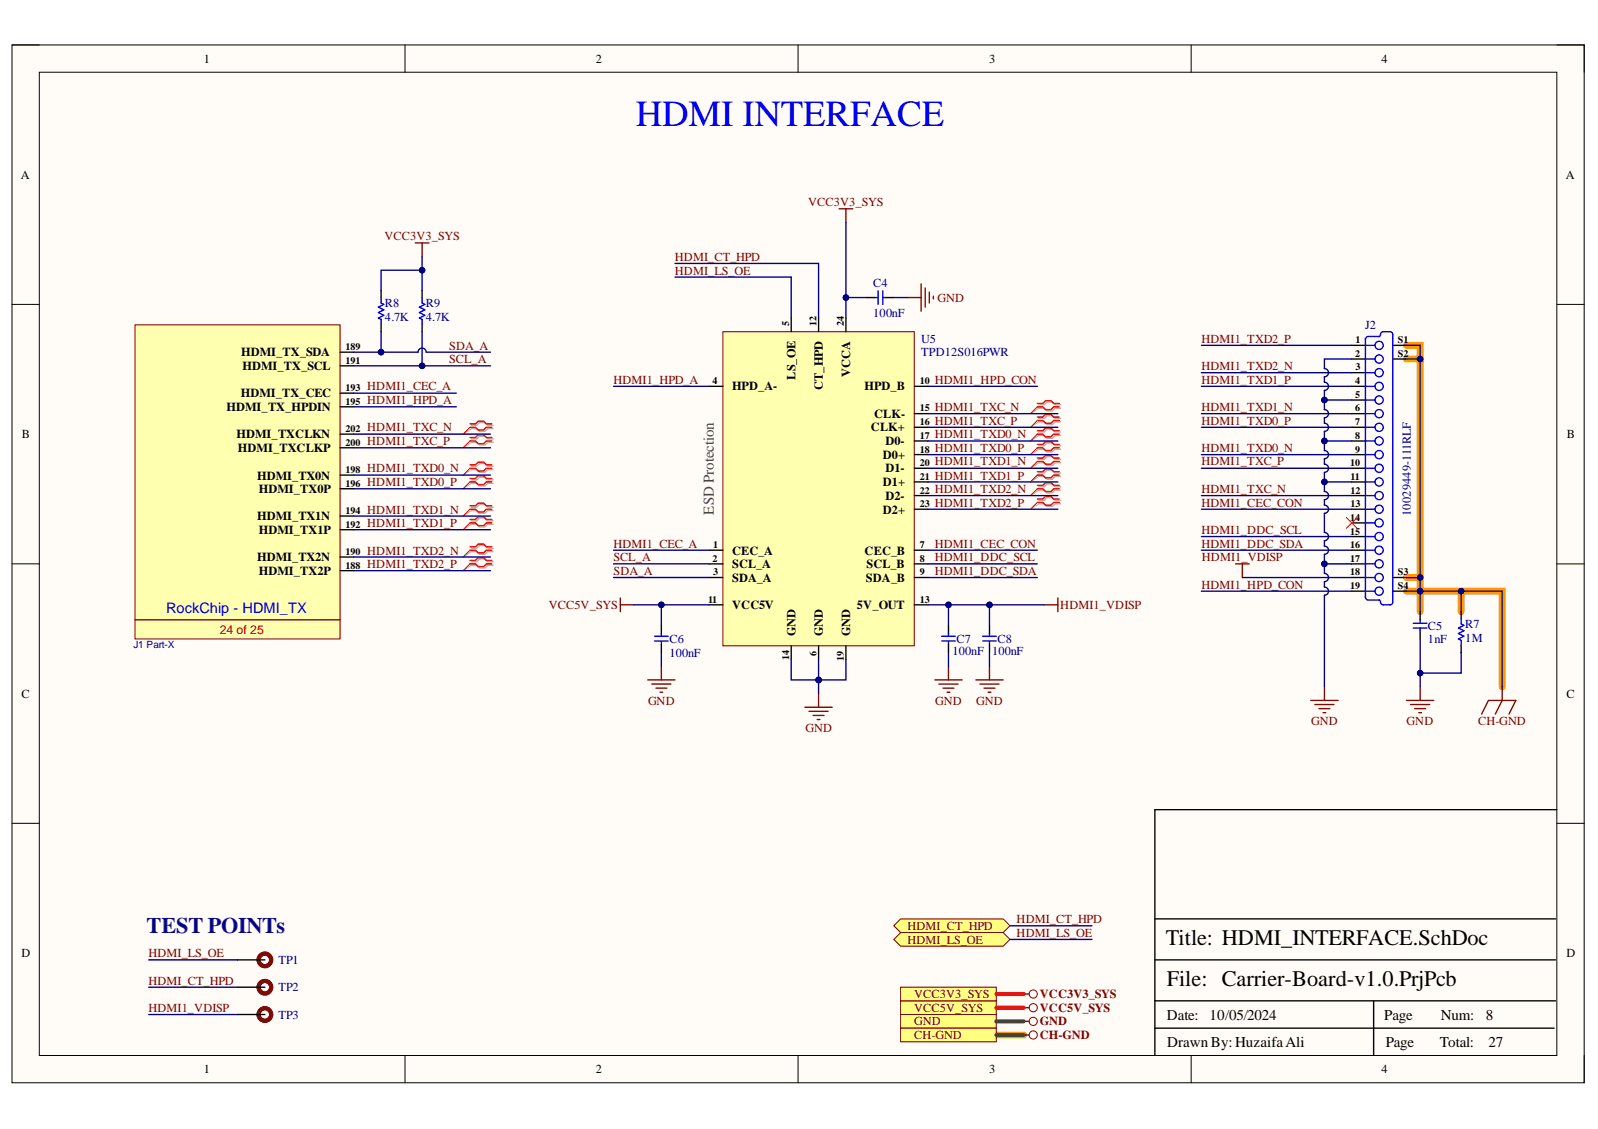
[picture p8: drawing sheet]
<svg xmlns="http://www.w3.org/2000/svg" width="297mm" height="210mm" viewBox="0 0 297 210" stroke-linecap="round" stroke-linejoin="round" font-family="sans-serif">
<defs><g id="words">
<text font-size="6.8" fill="#00f" x="118.2" y="23.4">HDMI INTERFACE</text>
<text font-size="4.1" fill="#0b0b8e" x="27.2" y="173.5">TEST POINTs</text>
<g font-size="4.1">
<text x="216.7" y="175.8">Title: HDMI_INTERFACE.SchDoc</text>
<text x="216.9" y="183.4">File: Carrier-Board-v1.0.PrjPcb</text>
</g>
<text font-size="2.8" fill="#434343" x="132.7" y="95.7" transform="rotate(-90 132.7 95.7)">ESD Protection</text>
<g font-size="2.8">
<text x="216.9" y="189.6">Date:</text>
<text x="224.8" y="189.6">10/05/2024</text>
<text x="257.3" y="189.6">Page</text>
<text x="267.8" y="189.6">Num:</text>
<text x="276.2" y="189.6">8</text>
<text x="217" y="194.6">DrawnBy:HuzaifaAli</text>
<text x="257.6" y="194.6">Page</text>
<text x="267.6" y="194.6">Total:</text>
<text x="276.7" y="194.6">27</text>
</g>
<text font-size="2.7" fill="#00f" x="30.9" y="113.9">RockChip - HDMI_TX</text>
<g font-size="2.3">
<text x="37.9" y="11.7">1</text>
<text x="110.7" y="11.7">2</text>
<text x="183.9" y="11.7">3</text>
<text x="256.8" y="11.7">4</text>
<text x="3.9" y="33.3">A</text>
<text x="291.1" y="33.3">A</text>
<text x="44.8" y="66.3">HDMI_TX_SDA</text>
<text x="45.1" y="68.8">HDMI_TX_SCL</text>
<text x="147.9" y="70.6" transform="rotate(-90 147.9 70.6)">LS_OE</text>
<text x="158" y="70.1" transform="rotate(-90 158 70.1)">VCCA</text>
<text x="42.1" y="76.4">HDMI_TX_HPDIN</text>
<text x="44.7" y="73.9">HDMI_TX_CEC</text>
<text x="136.1" y="72.6">HPD_A-</text>
<text x="152.9" y="72.5" transform="rotate(-90 152.9 72.5)">CT_HPD</text>
<text x="160.7" y="72.6">HPD_B</text>
<text x="162.5" y="77.7">CLK-</text>
<text x="4.1" y="81.5">B</text>
<text x="44" y="81.5">HDMI_TXCLKN</text>
<text x="161.9" y="80.2">CLK+</text>
<text x="164.6" y="82.7">D0-</text>
<text x="291.2" y="81.5">B</text>
<text x="44.2" y="84">HDMI_TXCLKP</text>
<text x="47.8" y="89.2">HDMI_TX0N</text>
<text x="164.1" y="85.3">D0+</text>
<text x="164.6" y="87.8">D1-</text>
<text x="48.1" y="91.7">HDMI_TX0P</text>
<text x="164.1" y="90.4">D1+</text>
<text x="164.1" y="95.5">D2+</text>
<text x="164.6" y="93">D2-</text>
<text x="47.8" y="96.8">HDMI_TX1N</text>
<text x="48.1" y="99.3">HDMI_TX1P</text>
<text x="47.8" y="104.4">HDMI_TX2N</text>
<text x="48.1" y="106.9">HDMI_TX2P</text>
<text x="136.1" y="103.1">CEC_A</text>
<text x="136.1" y="105.6">SCL_A</text>
<text x="160.7" y="103.1">CEC_B</text>
<text x="161.1" y="105.6">SCL_B</text>
<text x="136.1" y="108.2">SDA_A</text>
<text x="136.1" y="113.2">VCC5V</text>
<text x="159.3" y="113.2">5V_OUT</text>
<text x="161" y="108.2">SDA_B</text>
<text x="147.9" y="118.3" transform="rotate(-90 147.9 118.3)">GND</text>
<text x="152.9" y="118.3" transform="rotate(-90 152.9 118.3)">GND</text>
<text x="158" y="118.3" transform="rotate(-90 158 118.3)">GND</text>
<text x="4" y="129.7">C</text>
<text x="291.2" y="129.7">C</text>
<text x="4" y="178">D</text>
<text x="291.2" y="178">D</text>
<text x="37.9" y="199.5">1</text>
<text x="110.7" y="199.5">2</text>
<text x="183.9" y="199.5">3</text>
<text x="256.8" y="199.5">4</text>
</g>
<g font-size="2.3" fill="#800000">
<text x="150.2" y="38.4">VCC3V3_SYS</text>
<text x="71.5" y="44.7">VCC3V3_SYS</text>
<text x="125.4" y="51">HDMI_LS_OE</text>
<text x="125.4" y="48.5">HDMI_CT_HPD</text>
<text x="174.3" y="56.1">GND</text>
<text x="83.5" y="65">SDA_A</text>
<text x="223.3" y="63.7">HDMI1_TXD2_P</text>
<text x="83.5" y="67.5">SCL_A</text>
<text x="114" y="71.3">HDMI1_HPD_A</text>
<text x="173.7" y="71.3">HDMI1_HPD_CON</text>
<text x="223.3" y="68.8">HDMI1_TXD2_N</text>
<text x="223.3" y="71.3">HDMI1_TXD1_P</text>
<text x="68.3" y="72.6">HDMI1_CEC_A</text>
<text x="68.3" y="75.1">HDMI1_HPD_A</text>
<text x="173.7" y="76.4">HDMI1_TXC_N</text>
<text x="223.3" y="76.4">HDMI1_TXD1_N</text>
<text x="68.3" y="80.2">HDMI1_TXC_N</text>
<text x="68.3" y="82.7">HDMI1_TXC_P</text>
<text x="173.7" y="78.9">HDMI1_TXC_P</text>
<text x="173.7" y="81.5">HDMI1_TXD0_N</text>
<text x="223.3" y="78.9">HDMI1_TXD0_P</text>
<text x="68.3" y="87.8">HDMI1_TXD0_N</text>
<text x="173.7" y="84">HDMI1_TXD0_P</text>
<text x="173.7" y="86.5">HDMI1_TXD1_N</text>
<text x="173.7" y="89.2">HDMI1_TXD1_P</text>
<text x="223.3" y="84">HDMI1_TXD0_N</text>
<text x="223.3" y="86.5">HDMI1_TXC_P</text>
<text x="68.3" y="90.4">HDMI1_TXD0_P</text>
<text x="68.3" y="95.5">HDMI1_TXD1_N</text>
<text x="173.7" y="91.7">HDMI1_TXD2_N</text>
<text x="173.7" y="94.2">HDMI1_TXD2_P</text>
<text x="223.3" y="91.7">HDMI1_TXC_N</text>
<text x="223.3" y="94.2">HDMI1_CEC_CON</text>
<text x="68.3" y="98">HDMI1_TXD1_P</text>
<text x="114" y="101.8">HDMI1_CEC_A</text>
<text x="173.7" y="101.8">HDMI1_CEC_CON</text>
<text x="223.3" y="101.8">HDMI1_DDC_SDA</text>
<text x="223.3" y="99.3">HDMI1_DDC_SCL</text>
<text x="68.3" y="103.1">HDMI1_TXD2_N</text>
<text x="68.3" y="105.6">HDMI1_TXD2_P</text>
<text x="114" y="104.4">SCL_A</text>
<text x="114" y="106.9">SDA_A</text>
<text x="173.7" y="104.4">HDMI1_DDC_SCL</text>
<text x="173.7" y="106.9">HDMI1_DDC_SDA</text>
<text x="223.4" y="104.4">HDMI1_VDISP</text>
<text x="102" y="113.2">VCC5V_SYS</text>
<text x="197.1" y="113.2">HDMI1_VDISP</text>
<text x="223.3" y="109.4">HDMI1_HPD_CON</text>
<text x="120.5" y="131">GND</text>
<text x="173.8" y="131">GND</text>
<text x="181.4" y="131">GND</text>
<text x="149.7" y="136.1">GND</text>
<text x="243.7" y="134.8">GND</text>
<text x="261.5" y="134.8">GND</text>
<text x="274.7" y="134.8">CH-GND</text>
<text x="168.7" y="172.9">HDMI_CT_HPD</text>
<text x="189" y="171.6">HDMI_CT_HPD</text>
<text x="27.6" y="178">HDMI_LS_OE</text>
<text x="168.7" y="175.4">HDMI_LS_OE</text>
<text x="189" y="174.2">HDMI_LS_OE</text>
<text x="27.6" y="183.1">HDMI_CT_HPD</text>
<text x="169.9" y="185.6">VCC3V3_SYS</text>
<text x="193.3" y="185.6">VCC3V3_SYS</text>
<text x="27.6" y="188.1">HDMI1_VDISP</text>
<text x="169.9" y="188.1">VCC5V_SYS</text>
<text x="169.9" y="190.7">GND</text>
<text x="193.3" y="188.1">VCC5V_SYS</text>
<text x="193.3" y="190.7">GND</text>
<text x="169.9" y="193.2">CH-GND</text>
<text x="193.3" y="193.2">CH-GND</text>
</g>
<g font-size="2.3" fill="#000080">
<text x="162.3" y="53.3">C4</text>
<text x="71.6" y="57.1">R8</text>
<text x="71.6" y="59.7">4.7K</text>
<text x="79.2" y="57.1">R9</text>
<text x="79.2" y="59.7">4.7K</text>
<text x="162.3" y="58.9">100nF</text>
<text x="171.2" y="63.7">U5</text>
<text x="253.8" y="61.2">J2</text>
<text x="171.2" y="66.3">TPD12S016PWR</text>
<text x="262.2" y="95.9" transform="rotate(-90 262.2 95.9)">10029449-111RLF</text>
<text x="124.4" y="119.6">C6</text>
<text x="177.8" y="119.6">C7</text>
<text x="185.4" y="119.6">C8</text>
<text x="265.4" y="117.1">C5</text>
<text x="265.4" y="119.6">1nF</text>
<text x="272.4" y="116.8">R7</text>
<text x="272.4" y="119.3">1M</text>
<text x="124.4" y="122.1">100nF</text>
<text x="177" y="121.9">100nF</text>
<text x="184.4" y="121.9">100nF</text>
<text x="51.8" y="179.3">TP1</text>
<text x="51.8" y="184.3">TP2</text>
<text x="51.8" y="189.4">TP3</text>
</g>
<text font-size="2.3" fill="#f00" x="40.9" y="117.8">24 of 25</text>
<g font-size="1.9">
<text x="64.2" y="65.1">189</text>
<text x="146.7" y="60.7" transform="rotate(-90 146.7 60.7)">5</text>
<text x="151.8" y="60.7" transform="rotate(-90 151.8 60.7)">12</text>
<text x="156.8" y="60.7" transform="rotate(-90 156.8 60.7)">24</text>
<text x="252" y="63.8">1</text>
<text x="259.9" y="63.8">S1</text>
<text x="64.2" y="67.6">191</text>
<text x="132.5" y="71.4">4</text>
<text x="171" y="71.4">10</text>
<text x="251.9" y="66.3">2</text>
<text x="251.9" y="71.4">4</text>
<text x="252" y="68.9">3</text>
<text x="259.9" y="66.3">S2</text>
<text x="64.2" y="72.7">193</text>
<text x="64.2" y="75.2">195</text>
<text x="171" y="76.5">15</text>
<text x="251.9" y="73.9">5</text>
<text x="251.9" y="76.5">6</text>
<text x="64.2" y="80.4">202</text>
<text x="64.2" y="82.9">200</text>
<text x="171" y="79.1">16</text>
<text x="171" y="81.6">17</text>
<text x="251.9" y="79.1">7</text>
<text x="251.9" y="81.6">8</text>
<text x="64.2" y="88">198</text>
<text x="171" y="84.2">18</text>
<text x="171" y="86.7">20</text>
<text x="171" y="89.2">21</text>
<text x="251" y="86.7">10</text>
<text x="251.1" y="89.2">11</text>
<text x="251.9" y="84.2">9</text>
<text x="64.2" y="90.5">196</text>
<text x="64.2" y="95.6">194</text>
<text x="171" y="91.8">22</text>
<text x="171" y="94.3">23</text>
<text x="251.1" y="91.8">12</text>
<text x="251.1" y="94.3">13</text>
<text x="64.2" y="98.1">192</text>
<text x="132.5" y="101.9">1</text>
<text x="171" y="101.9">7</text>
<text x="251" y="96.9">14</text>
<text x="251" y="99.4">15</text>
<text x="251" y="101.9">16</text>
<text x="64.2" y="103.2">190</text>
<text x="64.2" y="105.7">188</text>
<text x="132.5" y="104.5">2</text>
<text x="132.5" y="107">3</text>
<text x="171" y="104.5">8</text>
<text x="171" y="107">9</text>
<text x="251" y="104.5">17</text>
<text x="251" y="107">18</text>
<text x="259.9" y="107">S3</text>
<text x="131.6" y="112.1">11</text>
<text x="171" y="112.1">13</text>
<text x="251" y="109.5">19</text>
<text x="259.9" y="109.5">S4</text>
<text x="146.7" y="122.8" transform="rotate(-90 146.7 122.8)">14</text>
<text x="151.8" y="122" transform="rotate(-90 151.8 122)">6</text>
<text x="156.8" y="122.9" transform="rotate(-90 156.8 122.9)">19</text>
</g>
<text font-size="1.9" fill="#000080" x="24.8" y="120.4">J1 Part-X</text>
</g></defs>
<path d="M2.2 8.4h292.3v192.9h-292.3z" fill-rule="evenodd" fill="#fffcf8"/>
<path d="M2.2 8.4h292.3v192.9h-292.3z" fill="none" stroke="#000" stroke-width=".19"/>
<path d="M7.3 13.4h282.1v182.8h-282.1z" fill-rule="evenodd" fill="#fffcf8"/>
<g fill="none" stroke="#000" stroke-width=".19">
<path d="M2.2 8.4h5.1M7.3 13.4h282.1v182.8h-282.1zM75.3 8.4v5M148.3 8.4v5M221.4 8.4v5M289.4 8.4h5.1v5M2.2 56.6h5.1M289.4 56.6h5.1M2.2 104.8h5.1M289.4 104.8h5.1M2.2 153.1h5.1M289.4 153.1h5.1"/>
<path d="M75.3 196.2v5.1M148.3 196.2v5.1M221.4 196.2v5.1M294.5 196.2v5.1"/>
</g>
<path d="M261.4 64.2h2.6v2.5h-2.6M264 66.7v43.2h-2.6M261.4 107.4h2.6M264 113.7v-3.8h15.2v17.8M271.6 109.9v3.8M185.2 192.4h5.1" fill="none" stroke="#f90" stroke-width="1.3"/>
<g fill="none" stroke="#000" stroke-width=".25">
<path d="M70.8 54.1v1.2M78.5 54.1v1.2M70.8 60.4v1.3M78.5 60.4v1.3M251.3 64.2h2.5M251.3 66.7h2.5M251.3 69.3h2.5M251.3 71.8h2.5M251.3 74.4h2.5M251.3 76.9h2.5M251.3 79.4h2.5M258.9 64.2h2.5"/>
<path d="M258.9 66.7h2.5M251.3 82h2.5M251.3 84.5h2.5M251.3 87.1h2.5M251.3 89.6h2.5M251.3 92.1h2.5M251.3 94.7h2.5M251.3 97.2h2.5M251.3 99.8h2.5M251.3 102.3h2.5M251.3 104.8h2.5M251.3 107.4h2.5"/>
<path d="M251.3 109.9h2.5M258.9 107.4h2.5M258.9 109.9h2.5M264 113.7v1.5M264 117.1v1.7M271.6 113.7v1.3M271.6 120.1v1.2M289.4 150.5h-74.7v45.7M214.7 178.5h74.4M214.7 170.8h74.4M214.7 191.2h74.2M214.7 186.1h74.4"/>
<path d="M255.3 186.1v10.1"/>
</g>
<g fill="none" stroke="#00f" stroke-width=".25">
<path d="M70.8 55.3v1l.5 .3-1 .5 1 .5-1 .5 1 .5-1 .5 .5 .3v1M78.5 55.3v1l.5 .3-1 .5 1 .5-1 .5 1 .5-1 .5 .5 .3v1M253.8 66.7h1.8M253.8 71.8h1.8M253.8 69.3h1.8M253.8 74.4h1.8M253.8 64.2h1.8M253.8 79.4h1.8M253.8 76.9h1.8M253.8 62.9v48.3M254.1 62.6l-.3 .6M254.2 62.6h2.2"/>
<path d="M256.4 62.6l.2-.3a.58 .58 0 0 1 .5-.6h1.5l.3 .5v49.7l-.3 .5-1.5 .1a.75 .75 0 0 1-.6-.9l-.1-.1M253.8 84.5h1.8M253.8 82h1.8M253.8 87.1h1.8M253.8 92.1h1.8M253.8 97.2h1.8M253.8 94.7h1.8M253.8 99.8h1.8M253.8 89.6h1.8M253.8 110.9l.3 .6M253.8 104.8h1.8M253.8 109.9h1.8"/>
<path d="M253.8 107.4h1.8M253.8 102.3h1.8M254.2 111.6h2.2M262.7 116.8h2.5M262.7 115.9h2.5M264 115.2v.6M264 116.8v.5M271.6 115v1l.5 .3-1 .5 1 .5-1 .5 1 .5-1 .5 .5 .2v1.1"/>
<circle cx="256.3" cy="69.3" r=".76"/>
<circle cx="256.3" cy="71.8" r=".76"/>
<circle cx="256.3" cy="64.2" r=".76"/>
<circle cx="256.3" cy="76.9" r=".76"/>
<circle cx="256.3" cy="79.4" r=".76"/>
<circle cx="256.3" cy="66.7" r=".77"/>
<circle cx="256.3" cy="74.4" r=".77"/>
<circle cx="256.3" cy="87.1" r=".76"/>
<circle cx="256.3" cy="84.5" r=".76"/>
<circle cx="256.3" cy="94.7" r=".76"/>
<circle cx="256.3" cy="92.1" r=".76"/>
<circle cx="256.3" cy="99.8" r=".76"/>
<circle cx="256.3" cy="97.2" r=".77"/>
<circle cx="256.3" cy="82" r=".77"/>
<circle cx="256.3" cy="89.6" r=".77"/>
<circle cx="256.3" cy="109.9" r=".76"/>
<circle cx="256.3" cy="107.4" r=".76"/>
<circle cx="256.3" cy="102.3" r=".76"/>
<circle cx="256.3" cy="104.8" r=".77"/>
</g>
<g fill="none" stroke="#800000" stroke-width=".25">
<path d="M168.7 55.3h2.5M171.2 52.8v5.1M172 53.5v3.6M172.7 54.3v2M173.5 55.1v.5M194.1 112.5h2.5M196.6 111.2v2.5M229.7 104.8h2.5M230.9 104.8v2.6M120.4 126.4h5.1M121.2 127.2h3.5M121.9 127.9h2"/>
<path d="M122.7 128.7h.5M122.9 123.9v2.5M149.6 131.5h5.1M150.4 132.3h3.5M151.1 133h2.1M151.9 133.8h.5M152.2 129v2.5M173.8 126.4h5M174.5 127.2h3.6M175.3 127.9h2M176 128.7h.6M176.3 123.9v2.5"/>
<path d="M243.6 130.2h5.1M244.4 131h3.6M245.2 131.7h2M245.9 132.5h.5M246.2 127.7v2.5M261.4 130.2h5.1M262.2 131h3.6M263 131.7h2M263.7 132.5h.5M264 127.7v2.5M275.4 132.8l1.3-2.6h5.1l-1.3 2.6M279.2 127.7v2.5l-1.3 2.6"/>
</g>
<path d="M250.3 96.2l2 2M252.3 96.2l-2 2" fill="none" stroke="#f00" stroke-width=".19"/>
<path d="M25.1 60.4h38.1v58.4h-38.1z" fill-rule="evenodd" fill="#ffffb0"/>
<path d="M25.1 60.4h38.1v58.4h-38.1z" fill="none" stroke="#800000" stroke-width=".19"/>
<path d="M63.2 73.1h2.6M63.2 75.6h2.6M63.2 65.5h2.6M63.2 68h2.6M63.2 80.7h2.6M63.2 83.3h2.6M63.2 88.3h2.6M63.2 90.9h2.6M63.2 95.9h2.6M63.2 98.5h2.6M63.2 103.6h2.6M63.2 106.1h2.6" fill="none" stroke="#000" stroke-width=".25"/>
<path d="M25.1 115.2h38.1" fill="none" stroke="#800000" stroke-width=".25"/>
<g fill="none" stroke="#d0a19e" stroke-width=".25">
<path d="M193.1 77.8h1l.5-.5h1l.5 .5h1M193.1 78.4h1l.5 .5h1l.5-.5h1M193.1 75.3h1l.5-.5h1l.5 .5h1M193.1 75.9h1l.5 .5h1l.5-.5h1M193.1 93h1l.5-.5h1l.5 .5h1M193.1 93.7h1l.5 .5h1l.5-.5h1M193.1 90.5h1l.5-.5h1l.5 .5h1M193.1 91.1h1l.5 .5h1l.5-.5h1M193.1 87.9h1l.5-.5h1l.5 .5h1M193.1 88.6h1l.5 .5h1l.5-.5h1M193.1 85.4h1l.5-.5h1l.5 .5h1M193.1 86h1l.5 .6h1l.5-.6h1"/>
<path d="M193.1 82.9h1l.5-.5h1l.5 .5h1M193.1 83.5h1l.5 .5h1l.5-.5h1M193.1 80.3h1l.5-.5h1l.5 .5h1M193.1 81h1l.5 .5h1l.5-.5h1"/>
</g>
<path d="M193.1 78.4l-1.5 1M193.1 75.9l-1.5 1M193.1 93.7l-1.5 1M193.1 91.1l-1.5 1M193.1 88.6l-1.5 1M193.1 86l-1.5 1.1M193.1 83.5l-1.5 1M193.1 81l-1.5 1" fill="none" stroke="#d0a19e" stroke-width=".19"/>
<g fill="none" stroke="#f00" stroke-width=".25">
<path d="M192.8 77.5h1l.5-.5h1.1l.5 .5h1M192.8 78.2h1l.5 .5h1.1l.5-.5h1M192.8 75h1l.5-.5h1.1l.5 .5h1M192.8 75.6h1l.5 .5h1.1l.5-.5h1M192.8 92.8h1l.5-.5h1.1l.5 .5h1M192.8 93.4h1l.5 .5h1.1l.5-.5h1M192.8 90.2h1l.5-.5h1.1l.5 .5h1M192.8 90.9h1l.5 .5h1.1l.5-.5h1M192.8 87.7h1l.5-.5h1.1l.5 .5h1M192.8 88.3h1l.5 .5h1.1l.5-.5h1M192.8 85.2h1l.5-.5h1.1l.5 .5h1M192.8 85.8h1l.5 .5h1.1l.5-.5h1"/>
<path d="M192.8 82.6h1l.5-.5h1.1l.5 .5h1M192.8 83.3h1l.5 .5h1.1l.5-.5h1M192.8 80.1h1l.5-.5h1.1l.5 .5h1M192.8 80.7h1l.5 .5h1.1l.5-.5h1"/>
</g>
<path d="M192.8 78.2l-1.2 1.2M192.8 75.6l-1.2 1.3M192.8 93.4l-1.2 1.3M192.8 90.9l-1.2 1.2M192.8 88.3l-1.2 1.3M192.8 85.8l-1.2 1.3M192.8 83.3l-1.2 1.2M192.8 80.7l-1.2 1.3" fill="none" stroke="#f00" stroke-width=".19"/>
<path d="M134.4 61.7h35.5v58.4h-35.5z" fill-rule="evenodd" fill="#ffffb0"/>
<path d="M134.4 61.7h35.5v58.4h-35.5z" fill="none" stroke="#800000" stroke-width=".19"/>
<g fill="none" stroke="#000" stroke-width=".25">
<path d="M147.1 59.1v2.6M152.2 59.1v2.6M157.2 59.1v2.6M161.1 55.3h1.5M164.5 55.3h1.6M131.8 71.8h2.6M169.9 71.8h2.6M169.9 76.9h2.6M169.9 79.4h2.6M169.9 82h2.6M169.9 84.5h2.6M169.9 87.1h2.6"/>
<path d="M169.9 89.6h2.6M169.9 92.1h2.6M169.9 94.7h2.6M122.9 116.3v1.6M122.9 119.8v1.5M131.8 102.3h2.6M131.8 104.8h2.6M131.8 107.4h2.6M131.8 112.4h2.6M169.9 102.3h2.6M169.9 104.8h2.6M169.9 107.4h2.6"/>
<path d="M169.9 112.4h2.6M176.3 116.3v1.6M176.3 119.8v1.5M183.9 116.3v1.6M183.9 119.8v1.5M147.1 120.1v2.5M152.2 120.1v2.5M157.2 120.1v2.5M44.2 178.5h5M44.2 188.6h5M44.2 183.5h5"/>
</g>
<g fill="none" stroke="#00f" stroke-width=".25">
<path d="M162.6 55.3h.5M163.2 54.1v2.5M164.1 55.3h.5M164.1 54.1v2.5M121.7 118.3h2.5M121.7 119.2h2.5M122.9 117.8v.5M122.9 119.3v.5M175 118.3h2.6M175 119.2h2.6M176.3 117.8v.5M176.3 119.3v.5"/>
<path d="M182.7 118.3h2.5M182.7 119.2h2.5M183.9 117.8v.5M183.9 119.3v.5"/>
</g>
<g fill="none" stroke="#5b0f00" stroke-width=".76">
<circle cx="49.2" cy="178.5" r="1.17"/>
<circle cx="49.2" cy="183.5" r="1.17"/>
<circle cx="49.2" cy="188.6" r="1.17"/>
</g>
<g fill="none" stroke="#d0a19e" stroke-width=".25">
<path d="M87.6 79.1h1l.5-.5h1.1l.5 .5h1M87.6 79.7h1l.5 .5h1.1l.5-.5h1M87.6 96.8h1l.5-.5h1.1l.5 .5h1M87.6 97.5h1l.5 .5h1.1l.5-.5h1M87.6 94.3h1l.5-.5h1.1l.5 .5h1M87.6 94.9h1l.5 .5h1.1l.5-.5h1M87.6 89.2h1l.5-.5h1.1l.5 .5h1M87.6 89.9h1l.5 .5h1.1l.5-.5h1M87.6 86.7h1l.5-.5h1.1l.5 .5h1M87.6 87.3h1l.5 .5h1.1l.5-.5h1M87.6 81.6h1l.5-.5h1.1l.5 .5h1M87.6 82.2h1l.5 .5h1.1l.5-.5h1"/>
<path d="M87.6 104.5h1l.5-.6h1.1l.5 .6h1M87.6 105.1h1l.5 .5h1.1l.5-.5h1M87.6 101.9h1l.5-.5h1.1l.5 .5h1M87.6 102.5h1l.5 .6h1.1l.5-.6h1"/>
</g>
<path d="M87.6 79.7l-1.5 1M87.6 97.5l-1.5 1M87.6 94.9l-1.5 1M87.6 89.9l-1.5 1M87.6 87.3l-1.5 1M87.6 82.2l-1.5 1.1M87.6 105.1l-1.5 1M87.6 102.5l-1.5 1.1" fill="none" stroke="#d0a19e" stroke-width=".19"/>
<g fill="none" stroke="#f00" stroke-width=".25">
<path d="M87.4 78.8h1l.5-.5h1l.5 .5h1M87.4 79.4h1l.5 .5h1l.5-.5h1M87.4 96.6h1l.5-.5h1l.5 .5h1M87.4 97.2h1l.5 .5h1l.5-.5h1M87.4 94h1l.5-.5h1l.5 .5h1M87.4 94.7h1l.5 .5h1l.5-.5h1M87.4 89h1l.5-.5h1l.5 .5h1M87.4 89.6h1l.5 .5h1l.5-.5h1M87.4 86.4h1l.5-.5h1l.5 .5h1M87.4 87.1h1l.5 .5h1l.5-.5h1M87.4 81.3h1l.5-.5h1l.5 .5h1M87.4 82h1l.5 .5h1l.5-.5h1"/>
<path d="M87.4 104.2h1l.5-.5h1l.5 .5h1M87.4 104.8h1l.5 .5h1l.5-.5h1M87.4 101.7h1l.5-.5h1l.5 .5h1M87.4 102.3h1l.5 .5h1l.5-.5h1"/>
</g>
<path d="M87.4 79.4l-1.3 1.3M87.4 97.2l-1.3 1.3M87.4 94.7l-1.3 1.2M87.4 89.6l-1.3 1.3M87.4 87.1l-1.3 1.2M87.4 82l-1.3 1.3M87.4 104.8l-1.3 1.3M87.4 102.3l-1.3 1.3" fill="none" stroke="#f00" stroke-width=".19"/>
<path d="M156 38.8h2.5M157.2 38.8v2.6M77.2 45.2h2.5M78.5 45.2v2.5M115.3 111.2v2.5M115.3 112.4h2.6M181.4 126.4h5.1M182.2 127.2h3.5M182.9 127.9h2M183.7 128.7h.5M183.9 123.9v2.5" fill="none" stroke="#800000" stroke-width=".25"/>
<path d="M167.4 186.1h17.8v2.5h-17.8z" fill-rule="evenodd" fill="#ffff80"/>
<g fill="none" stroke="#800000" stroke-width=".19">
<path d="M167.4 186.1h17.8v2.5h-17.8z"/>
<circle cx="192.1" cy="187.4" r=".76"/>
</g>
<path d="M190.3 187.4h1" fill="none" stroke="#800000" stroke-width=".25"/>
<path d="M167.4 188.6h17.8v2.6h-17.8z" fill-rule="evenodd" fill="#ffff80"/>
<g fill="none" stroke="#800000" stroke-width=".19">
<path d="M167.4 188.6h17.8v2.6h-17.8z"/>
<circle cx="192.1" cy="189.9" r=".76"/>
</g>
<path d="M190.3 189.9h1" fill="none" stroke="#800000" stroke-width=".25"/>
<path d="M167.4 191.2h17.8v2.5h-17.8z" fill-rule="evenodd" fill="#ffff80"/>
<g fill="none" stroke="#800000" stroke-width=".19">
<path d="M167.4 191.2h17.8v2.5h-17.8z"/>
<circle cx="192.1" cy="192.4" r=".76"/>
</g>
<path d="M190.3 192.4h1" fill="none" stroke="#800000" stroke-width=".25"/>
<path d="M167.4 183.5h17.8v2.6h-17.8z" fill-rule="evenodd" fill="#ffff80"/>
<g fill="none" stroke="#800000" stroke-width=".19">
<path d="M167.4 183.5h17.8v2.6h-17.8z"/>
<circle cx="192.1" cy="184.8" r=".76"/>
</g>
<path d="M190.3 184.8h1" fill="none" stroke="#800000" stroke-width=".25"/>
<path d="M167.4 170.8h19.1l1.2 1.3-1.2 1.3h-19.1l-1.3-1.3z" fill-rule="evenodd" fill="#ffff80"/>
<path d="M167.4 170.8h19.1l1.2 1.3-1.2 1.3h-19.1l-1.3-1.3z" fill="none" stroke="#800000" stroke-width=".19"/>
<path d="M166.1 174.7l1.3-1.3h19.1l1.2 1.3-1.2 1.2h-19.1z" fill-rule="evenodd" fill="#ffff80"/>
<path d="M166.1 174.7l1.3-1.3h19.1l1.2 1.3-1.2 1.2h-19.1z" fill="none" stroke="#800000" stroke-width=".19"/>
<path d="M246.2 74.4h5.1" fill="none" stroke="#000080" stroke-width=".25"/>
<circle cx="246.2" cy="74.4" r=".51" fill="#000080"/>
<circle cx="246.2" cy="74.4" r=".51" fill="none" stroke="#000080" stroke-width=".19"/>
<path d="M246.2 82h5.1" fill="none" stroke="#000080" stroke-width=".25"/>
<circle cx="246.2" cy="82" r=".51" fill="#000080"/>
<circle cx="246.2" cy="82" r=".51" fill="none" stroke="#000080" stroke-width=".19"/>
<path d="M246.2 89.6h5.1" fill="none" stroke="#000080" stroke-width=".25"/>
<circle cx="246.2" cy="89.6" r=".51" fill="#000080"/>
<circle cx="246.2" cy="89.6" r=".51" fill="none" stroke="#000080" stroke-width=".19"/>
<path d="M223.3 64.2h28M223.3 69.3h28M223.3 71.8h28M223.3 76.9h28M223.3 79.4h28M223.3 84.5h28M223.3 87.1h28M223.3 92.1h28M261.4 107.4h2.6" fill="none" stroke="#000080" stroke-width=".25"/>
<circle cx="264" cy="107.4" r=".51" fill="#000080"/>
<circle cx="264" cy="107.4" r=".51" fill="none" stroke="#000080" stroke-width=".19"/>
<path d="M264 109.9v3.8" fill="none" stroke="#000080" stroke-width=".25"/>
<circle cx="264" cy="109.9" r=".51" fill="#000080"/>
<circle cx="264" cy="109.9" r=".51" fill="none" stroke="#000080" stroke-width=".19"/>
<path d="M271.6 109.9v3.8" fill="none" stroke="#000080" stroke-width=".25"/>
<circle cx="271.6" cy="109.9" r=".51" fill="#000080"/>
<circle cx="271.6" cy="109.9" r=".51" fill="none" stroke="#000080" stroke-width=".19"/>
<path d="M271.6 121.3v3.8h-7.6v2.6" fill="none" stroke="#000080" stroke-width=".25"/>
<circle cx="264" cy="125.1" r=".51" fill="#000080"/>
<circle cx="264" cy="125.1" r=".51" fill="none" stroke="#000080" stroke-width=".19"/>
<path d="M264 118.8v6.3" fill="none" stroke="#000080" stroke-width=".25"/>
<circle cx="264" cy="125.1" r=".51" fill="#000080"/>
<circle cx="264" cy="125.1" r=".51" fill="none" stroke="#000080" stroke-width=".19"/>
<path d="M223.3 94.7h28M223.3 109.9h28M246.2 104.8h5.1" fill="none" stroke="#000080" stroke-width=".25"/>
<circle cx="246.2" cy="104.8" r=".51" fill="#000080"/>
<circle cx="246.2" cy="104.8" r=".51" fill="none" stroke="#000080" stroke-width=".19"/>
<path d="M261.4 64.2h2.6v2.5h-2.6M223.3 99.8h28M223.3 102.3h28M230.9 107.4h20.4" fill="none" stroke="#000080" stroke-width=".25"/>
<circle cx="264" cy="66.7" r=".51" fill="#000080"/>
<circle cx="264" cy="66.7" r=".51" fill="none" stroke="#000080" stroke-width=".19"/>
<path d="M264 109.9h15.2v17.8" fill="none" stroke="#000080" stroke-width=".25"/>
<circle cx="264" cy="109.9" r=".51" fill="#000080"/>
<circle cx="264" cy="109.9" r=".51" fill="none" stroke="#000080" stroke-width=".19"/>
<circle cx="271.6" cy="109.9" r=".51" fill="#000080"/>
<circle cx="271.6" cy="109.9" r=".51" fill="none" stroke="#000080" stroke-width=".19"/>
<path d="M264 66.7v43.2h-2.6" fill="none" stroke="#000080" stroke-width=".25"/>
<circle cx="264" cy="109.9" r=".51" fill="#000080"/>
<circle cx="264" cy="109.9" r=".51" fill="none" stroke="#000080" stroke-width=".19"/>
<circle cx="264" cy="107.4" r=".51" fill="#000080"/>
<circle cx="264" cy="107.4" r=".51" fill="none" stroke="#000080" stroke-width=".19"/>
<circle cx="264" cy="66.7" r=".51" fill="#000080"/>
<circle cx="264" cy="66.7" r=".51" fill="none" stroke="#000080" stroke-width=".19"/>
<path d="M125.5 51.5h21.6v7.6M125.5 49h26.7v10.1M157.2 55.3h3.9M114 71.8h17.8M114 102.3h17.8" fill="none" stroke="#000080" stroke-width=".25"/>
<circle cx="157.2" cy="55.3" r=".51" fill="#000080"/>
<circle cx="157.2" cy="55.3" r=".51" fill="none" stroke="#000080" stroke-width=".19"/>
<g fill="none" stroke="#000080" stroke-width=".25">
<path d="M166.1 55.3h2.6M172.5 71.8h20.3M172.5 76.9h24.1M172.5 79.4h24.1M172.5 82h24.1M172.5 84.5h24.1M172.5 87.1h24.1M172.5 89.6h24.1M172.5 92.1h24.1M172.5 94.7h24.1M172.5 102.3h20.3M172.5 104.8h20.3"/>
<path d="M172.5 107.4h20.3M176.3 112.5v3.8"/>
</g>
<circle cx="176.3" cy="112.5" r=".51" fill="#000080"/>
<circle cx="176.3" cy="112.5" r=".51" fill="none" stroke="#000080" stroke-width=".19"/>
<path d="M122.9 112.4v3.9M176.3 121.3v2.6" fill="none" stroke="#000080" stroke-width=".25"/>
<circle cx="122.9" cy="112.4" r=".51" fill="#000080"/>
<circle cx="122.9" cy="112.4" r=".51" fill="none" stroke="#000080" stroke-width=".19"/>
<path d="M70.8 61.7v3.8M122.9 121.3v2.6" fill="none" stroke="#000080" stroke-width=".25"/>
<circle cx="70.8" cy="65.5" r=".51" fill="#000080"/>
<circle cx="70.8" cy="65.5" r=".51" fill="none" stroke="#000080" stroke-width=".19"/>
<path d="M65.8 73.1h19M65.8 75.6h19M78.5 61.7v6.3h-12.7" fill="none" stroke="#000080" stroke-width=".25"/>
<circle cx="78.5" cy="68" r=".51" fill="#000080"/>
<circle cx="78.5" cy="68" r=".51" fill="none" stroke="#000080" stroke-width=".19"/>
<path d="M65.8 65.5h11.9a.76 .76 0 0 1 .8-.8 .76 .76 0 0 1 .7 .8h12" fill="none" stroke="#000080" stroke-width=".25"/>
<circle cx="70.8" cy="65.5" r=".51" fill="#000080"/>
<circle cx="70.8" cy="65.5" r=".51" fill="none" stroke="#000080" stroke-width=".19"/>
<path d="M157.2 122.6v3.8h-5" fill="none" stroke="#000080" stroke-width=".25"/>
<circle cx="152.2" cy="126.4" r=".51" fill="#000080"/>
<circle cx="152.2" cy="126.4" r=".51" fill="none" stroke="#000080" stroke-width=".19"/>
<path d="M147.1 122.6v3.8h5.1v2.6" fill="none" stroke="#000080" stroke-width=".25"/>
<circle cx="152.2" cy="126.4" r=".51" fill="#000080"/>
<circle cx="152.2" cy="126.4" r=".51" fill="none" stroke="#000080" stroke-width=".19"/>
<path d="M152.2 122.6v3.8" fill="none" stroke="#000080" stroke-width=".25"/>
<circle cx="152.2" cy="126.4" r=".51" fill="#000080"/>
<circle cx="152.2" cy="126.4" r=".51" fill="none" stroke="#000080" stroke-width=".19"/>
<path d="M78.5 68h12.7M65.8 98.5h25.4M65.8 95.9h25.4M65.8 90.9h25.4M65.8 88.3h25.4M65.8 83.3h25.4M65.8 80.7h25.4M65.8 106.1h25.4M65.8 103.6h25.4M114 104.8h17.8M114 107.4h17.8" fill="none" stroke="#000080" stroke-width=".25"/>
<circle cx="78.5" cy="68" r=".51" fill="#000080"/>
<circle cx="78.5" cy="68" r=".51" fill="none" stroke="#000080" stroke-width=".19"/>
<path d="M78.5 47.7v2.5h-7.7v3.9" fill="none" stroke="#000080" stroke-width=".25"/>
<circle cx="78.5" cy="50.2" r=".51" fill="#000080"/>
<circle cx="78.5" cy="50.2" r=".51" fill="none" stroke="#000080" stroke-width=".19"/>
<path d="M78.5 50.2v3.9" fill="none" stroke="#000080" stroke-width=".25"/>
<circle cx="78.5" cy="50.2" r=".51" fill="#000080"/>
<circle cx="78.5" cy="50.2" r=".51" fill="none" stroke="#000080" stroke-width=".19"/>
<path d="M183.9 112.5v3.8M183.9 121.3v2.6" fill="none" stroke="#000080" stroke-width=".25"/>
<circle cx="183.9" cy="112.5" r=".51" fill="#000080"/>
<circle cx="183.9" cy="112.5" r=".51" fill="none" stroke="#000080" stroke-width=".19"/>
<path d="M117.9 112.4h13.9M27.6 178.5h16.6M187.7 172.1h15.3M187.7 174.7h15.3M27.6 188.6h16.6M27.6 183.5h16.6" fill="none" stroke="#000080" stroke-width=".25"/>
<path d="M185.2 187.4h5.1M185.2 184.8h5.1" fill="none" stroke="#f00" stroke-width=".76"/>
<path d="M185.2 189.9h5.1M185.2 192.4h5.1" fill="none" stroke="#38761d" stroke-width=".76"/>
<circle cx="122.9" cy="112.4" r=".51" fill="#000080"/>
<circle cx="122.9" cy="112.4" r=".51" fill="none" stroke="#000080" stroke-width=".19"/>
<path d="M172.5 112.5h21.6" fill="none" stroke="#000080" stroke-width=".25"/>
<circle cx="176.3" cy="112.5" r=".51" fill="#000080"/>
<circle cx="176.3" cy="112.5" r=".51" fill="none" stroke="#000080" stroke-width=".19"/>
<circle cx="183.9" cy="112.5" r=".51" fill="#000080"/>
<circle cx="183.9" cy="112.5" r=".51" fill="none" stroke="#000080" stroke-width=".19"/>
<path d="M157.2 41.4v17.7" fill="none" stroke="#000080" stroke-width=".25"/>
<circle cx="157.2" cy="55.3" r=".51" fill="#000080"/>
<circle cx="157.2" cy="55.3" r=".51" fill="none" stroke="#000080" stroke-width=".19"/>
<path d="M251.3 66.7h-5.1v1.8a.76 .76 0 0 1 .7 .8 .76 .76 0 0 1-.7 .8v1a.76 .76 0 0 1 .7 .7 .76 .76 0 0 1-.7 .8v3.5a.76 .76 0 0 1 .7 .8 .76 .76 0 0 1-.7 .8v1a.76 .76 0 0 1 .7 .7 .76 .76 0 0 1-.7 .8v3.6a.76 .76 0 0 1 .7 .7 .76 .76 0 0 1-.7 .8v1a.76 .76 0 0 1 .7 .8 .76 .76 0 0 1-.7 .7v3.6a.76 .76 0 0 1 .7 .7 .76 .76 0 0 1-.7 .8v1a.76 .76 0 0 1 .7 .8 .76 .76 0 0 1-.7 .7v3.6a.76 .76 0 0 1 .7 .8 .76 .76 0 0 1-.7 .7v1a.76 .76 0 0 1 .7 .8 .76 .76 0 0 1-.7 .8v3.5a.76 .76 0 0 1 .7 .8 .76 .76 0 0 1-.7 .7v1a.76 .76 0 0 1 .7 .8 .76 .76 0 0 1-.7 .8v17" fill="none" stroke="#000080" stroke-width=".25"/>
<circle cx="246.2" cy="74.4" r=".51" fill="#000080"/>
<circle cx="246.2" cy="74.4" r=".51" fill="none" stroke="#000080" stroke-width=".19"/>
<circle cx="246.2" cy="82" r=".51" fill="#000080"/>
<circle cx="246.2" cy="82" r=".51" fill="none" stroke="#000080" stroke-width=".19"/>
<circle cx="246.2" cy="89.6" r=".51" fill="#000080"/>
<circle cx="246.2" cy="89.6" r=".51" fill="none" stroke="#000080" stroke-width=".19"/>
<circle cx="246.2" cy="104.8" r=".51" fill="#000080"/>
<circle cx="246.2" cy="104.8" r=".51" fill="none" stroke="#000080" stroke-width=".19"/>
<use href="#words"/>
</svg>
